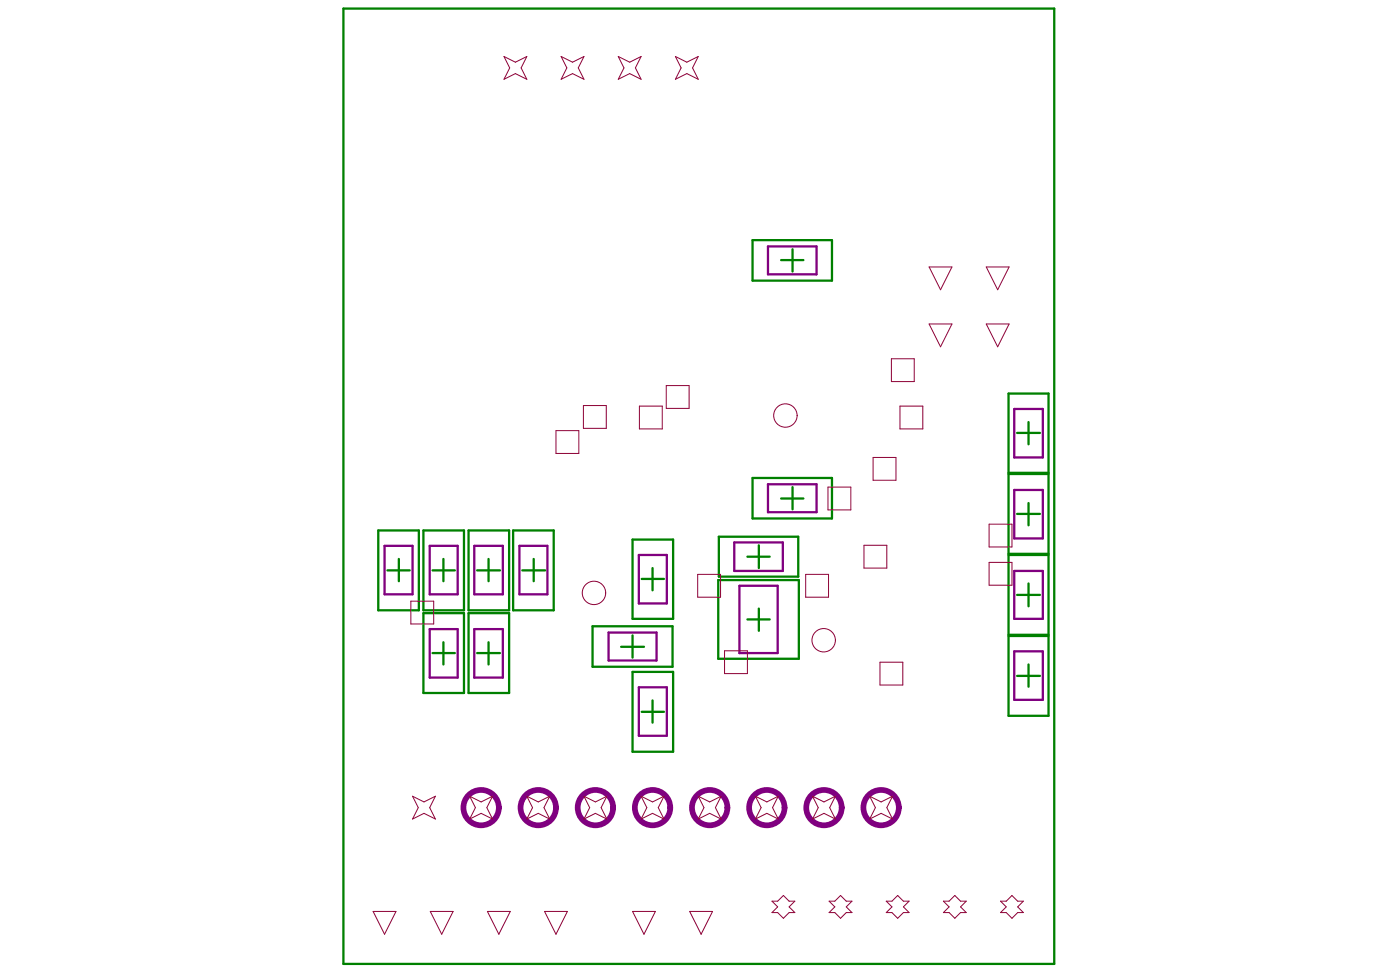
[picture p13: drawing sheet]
<svg xmlns="http://www.w3.org/2000/svg" width="288mm" height="201mm" viewBox="0 0 288 201" stroke-linecap="round" stroke-linejoin="round" font-family="sans-serif">
<g fill="none" stroke="#008000" stroke-width=".47">
<path d="M70.6 1.8h146.2v196.4h-146.2zM154.7 49.4h16.4v8.3h-16.4zM160.6 53.5h4.6M163 51.3v4.5M154.7 98.3h16.4v8.3h-16.4zM207.4 97.5h8.2v16.4h-8.2zM207.4 80.9h8.2v16.3h-8.2zM209.1 89h4.7M211.5 86.8v4.6M77.8 109.1h8.3v16.4h-8.3zM79.7 117.3h4.5M82 114.9v4.6"/>
<path d="M87.1 109.1h8.3v16.4h-8.3zM88.9 117.3h4.6M91.2 114.9v4.6M96.3 109.1h8.4v16.4h-8.4zM98.1 117.3h4.7M100.5 114.9v4.6M105.5 109.1h8.3v16.4h-8.3zM107.4 117.3h4.7M109.7 114.9v4.6M130.1 110.9h8.3v16.3h-8.3zM131.9 119h4.6M134.2 116.8v4.6"/>
<path d="M147.7 119.3h16.6v16.1h-16.6zM147.8 110.4h16.3v8.2h-16.3zM153.7 114.5h4.6M156 112.1v4.7M160.6 102.5h4.6M163 100.2v4.5M207.4 114.1h8.2v16.4h-8.2zM209.1 105.7h4.7M211.5 103.4v4.6M211.5 120v4.7M87.1 126.1h8.3v16.4h-8.3zM88.9 134.3h4.6"/>
<path d="M91.2 132v4.6M96.3 126.1h8.4v16.4h-8.4zM98.1 134.3h4.7M100.5 132v4.6M121.8 128.8h16.5v8.3h-16.5zM127.7 133h4.7M130.1 130.6v4.6M130.1 138.1h8.3v16.5h-8.3zM153.7 127.4h4.6M156 125.1v4.6M207.4 130.8h8.2v16.4h-8.2zM209.1 139h4.7"/>
<path d="M209.1 122.3h4.7M211.5 136.6v4.6M131.9 146.4h4.6M134.2 144v4.6"/>
</g>
<g fill="none" stroke="#800080" stroke-width=".47">
<path d="M157.9 50.7h10v5.7h-10zM157.9 99.6h10v5.7h-10zM208.5 84.1h5.9v10h-5.9zM79.1 112.2h5.7v10h-5.7zM88.4 112.2h5.7v10h-5.7zM97.5 112.2h5.9v10h-5.9zM106.8 112.2h5.8v10h-5.8zM131.4 114.1h5.7v10h-5.7zM151 111.5h10v5.9h-10zM208.5 100.7h5.9v10h-5.9zM208.5 117.4h5.9v9.8h-5.9zM88.4 129.4h5.7v9.9h-5.7z"/>
<path d="M97.5 129.4h5.9v9.9h-5.9zM125.1 130.1h9.9v5.7h-9.9zM152 120.4h7.9v13.9h-7.9zM208.5 133.9h5.9v10h-5.9zM131.4 141.3h5.7v10h-5.7z"/>
</g>
<g fill="none" stroke="#800080" stroke-width="1.2">
<circle cx="98.9" cy="166.1" r="3.6"/>
<circle cx="110.7" cy="166.1" r="3.6"/>
<circle cx="122.4" cy="166.1" r="3.6"/>
<circle cx="134.2" cy="166.1" r="3.6"/>
<circle cx="145.9" cy="166.1" r="3.6"/>
<circle cx="157.7" cy="166.1" r="3.6"/>
<circle cx="169.4" cy="166.1" r="3.6"/>
<circle cx="181.2" cy="166.1" r="3.6"/>
</g>
<g fill="none" stroke="#8d0034" stroke-width=".21">
<path d="M103.6 11.6l2.4 1.2 2.3-1.2-1.1 2.4 1.1 2.3-2.3-1.2-2.4 1.2 1.2-2.3zM115.4 11.6l2.3 1.2 2.4-1.2-1.2 2.4 1.2 2.3-2.4-1.2-2.3 1.2 1.2-2.3zM127.1 11.6l2.4 1.2 2.3-1.2-1.1 2.4 1.1 2.3-2.3-1.2-2.4 1.2 1.2-2.3zM138.9 11.6l2.3 1.2 2.4-1.2-1.2 2.4 1.2 2.3-2.4-1.2-2.3 1.2 1.2-2.3zM191 54.9h4.7l-2.3 4.7zM202.8 54.9h4.7l-2.4 4.7zM137 79.3h4.7v4.7h-4.7zM183.3 73.8h4.7v4.7h-4.7zM191 66.6h4.7l-2.3 4.7zM202.8 66.6h4.7l-2.4 4.7zM114.3 88.5h4.7v4.7h-4.7zM120 83.4h4.7v4.7h-4.7z"/>
<path d="M131.5 83.5h4.7v4.7h-4.7zM179.5 94.1h4.7v4.6h-4.7zM185.1 83.5h4.6v4.7h-4.6zM143.5 118.1h4.7v4.7h-4.7zM165.7 118.1h4.7v4.7h-4.7zM170.2 100.2h4.7v4.6h-4.7zM177.6 112.1h4.7v4.7h-4.7zM203.4 107.8h4.7v4.7h-4.7zM203.4 115.6h4.7v4.7h-4.7zM84.5 123.6h4.7v4.7h-4.7zM149 133.8h4.7v4.7h-4.7zM180.9 136.2h4.7v4.6h-4.7z"/>
<path d="M84.8 163.7l2.4 1.2 2.3-1.2-1.1 2.4 1.1 2.3-2.3-1.2-2.4 1.2 1.2-2.3zM96.6 163.7l2.3 1.2 2.4-1.2-1.2 2.4 1.2 2.3-2.4-1.2-2.3 1.2 1.2-2.3zM108.3 163.7l2.4 1.2 2.3-1.2-1.1 2.4 1.1 2.3-2.3-1.2-2.4 1.2 1.2-2.3zM120.1 163.7l2.3 1.2 2.4-1.2-1.2 2.4 1.2 2.3-2.4-1.2-2.3 1.2 1.2-2.3zM131.8 163.7l2.4 1.2 2.3-1.2-1.1 2.4 1.1 2.3-2.3-1.2-2.4 1.2 1.2-2.3zM143.6 163.7l2.3 1.2 2.4-1.2-1.2 2.4 1.2 2.3-2.4-1.2-2.3 1.2 1.2-2.3zM155.3 163.7l2.4 1.2 2.3-1.2-1.2 2.4 1.2 2.3-2.3-1.2-2.4 1.2 1.2-2.3zM167.1 163.7l2.3 1.2 2.4-1.2-1.2 2.4 1.2 2.3-2.4-1.2-2.3 1.2 1.1-2.3zM178.8 163.7l2.4 1.2 2.3-1.2-1.2 2.4 1.2 2.3-2.3-1.2-2.4 1.2 1.2-2.3zM76.7 187.4h4.7l-2.3 4.7zM88.5 187.4h4.7l-2.4 4.7zM100.2 187.4h4.7l-2.3 4.7z"/>
<path d="M112 187.4h4.7l-2.4 4.7zM130.1 187.4h4.7l-2.4 4.7zM141.8 187.4h4.7l-2.3 4.7zM158.7 185.3h1.2l1.2-1.2 1.2 1.2h1.1l-1.1 1.2 1.1 1.1h-1.1l-1.2 1.2-1.2-1.2h-1.2l1.2-1.1zM170.5 185.3h1.2l1.1-1.2 1.2 1.2h1.2l-1.2 1.2 1.2 1.1h-1.2l-1.2 1.2-1.1-1.2h-1.2l1.2-1.1zM182.2 185.3h1.2l1.2-1.2 1.2 1.2h1.1l-1.1 1.2 1.1 1.1h-1.1l-1.2 1.2-1.2-1.2h-1.2l1.2-1.1zM194 185.3h1.2l1.1-1.2 1.2 1.2h1.2l-1.2 1.2 1.2 1.1h-1.2l-1.2 1.2-1.1-1.2h-1.2l1.2-1.1zM205.7 185.3h1.2l1.2-1.2 1.2 1.2h1.1l-1.1 1.2 1.1 1.1h-1.1l-1.2 1.2-1.2-1.2h-1.2l1.2-1.1z"/>
<circle cx="161.5" cy="85.4" r="2.41"/>
<circle cx="122.1" cy="121.9" r="2.41"/>
<circle cx="169.4" cy="131.6" r="2.41"/>
</g>
</svg>
